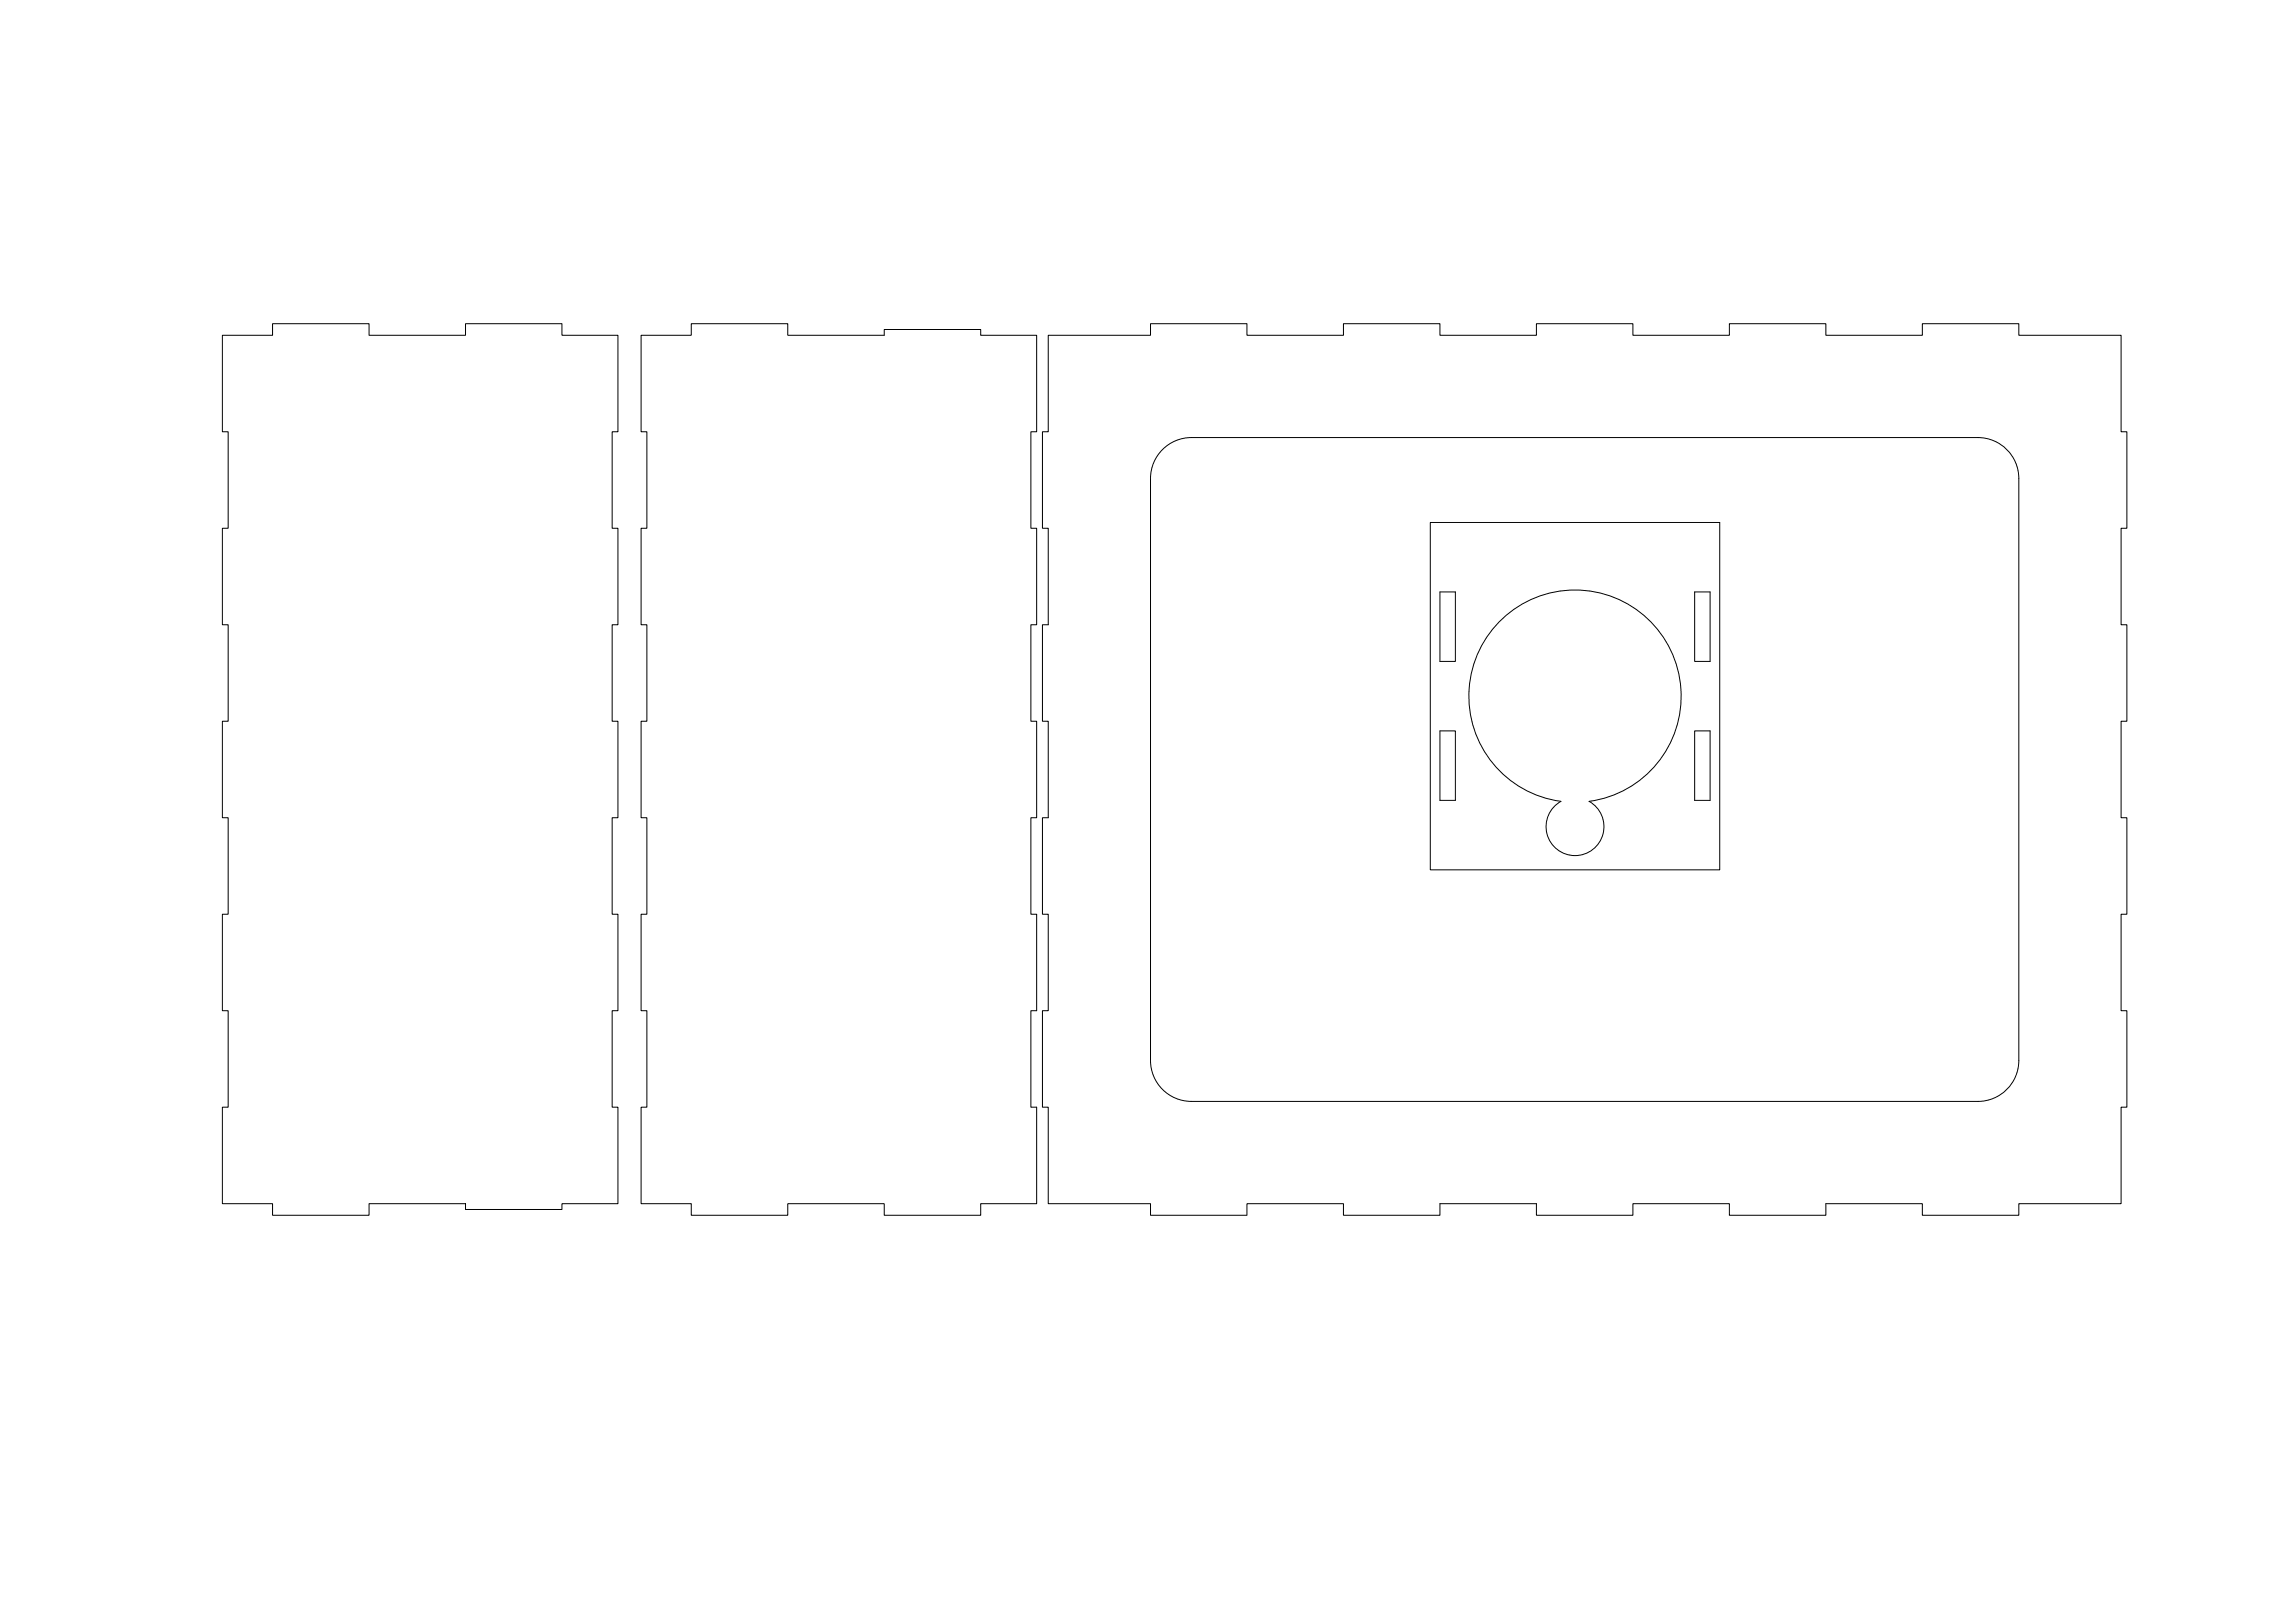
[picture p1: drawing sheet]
<svg xmlns="http://www.w3.org/2000/svg" width="1189mm" height="841mm" viewBox="0 0 1189 841" stroke-linecap="round" stroke-linejoin="round" font-family="sans-serif">
<!-- layer: Visible -->
<path d="M115 174h26v-6h50v6h50v-6h50v6h29v50h-3v50h3v50h-3v50h3v50h-3v50h3v50h-3v50h3v50h-29v3h-50v-3h-50v6h-50v-6h-26v-50h3v-50h-3v-50h3v-50h-3v-50h3v-50h-3v-50h3v-50h-3zM332 174h26v-6h50v6h50v-3h50v3h29v50h-3v50h3v50h-3v50h3v50h-3v50h3v50h-3v50h3v50h-29v6h-50v-6h-50v6h-50v-6h-26v-50h3v-50h-3v-50h3v-50h-3v-50h3v-50h-3v-50h3v-50h-3zM543 174h53v-6h50v6h50v-6h50v6h50v-6h50v6h50v-6h50v6h50v-6h50v6h53v50h3v50h-3v50h3v50h-3v50h3v50h-3v50h3v50h-3v50h-53v6h-50v-6h-50v6h-50v-6h-50v6h-50v-6h-50v6h-50v-6h-50v6h-50v-6h-53v-50h-3v-50h3v-50h-3v-50h3v-50h-3v-50h3v-50h-3v-50h3zM602 234a21 21 0 0 1 15-7h408a21 21 0 0 1 21 21v302a21 21 0 0 1-21 21h-408a21 21 0 0 1-21-21v-302a21 21 0 0 1 6-14zM741 271h150v180h-150zM746 307h8v36h-8zM878 307h8v36h-8zM776 323a55 55 0 0 1 89 13 55 55 0 0 1-41 79 15 15 0 0 1 4 23 15 15 0 0 1-23 0 15 15 0 0 1 4-23 55 55 0 0 1-33-92zM746 379h8v36h-8zM878 379h8v36h-8z" fill="none" stroke="#000" stroke-width=".52"/>
</svg>
